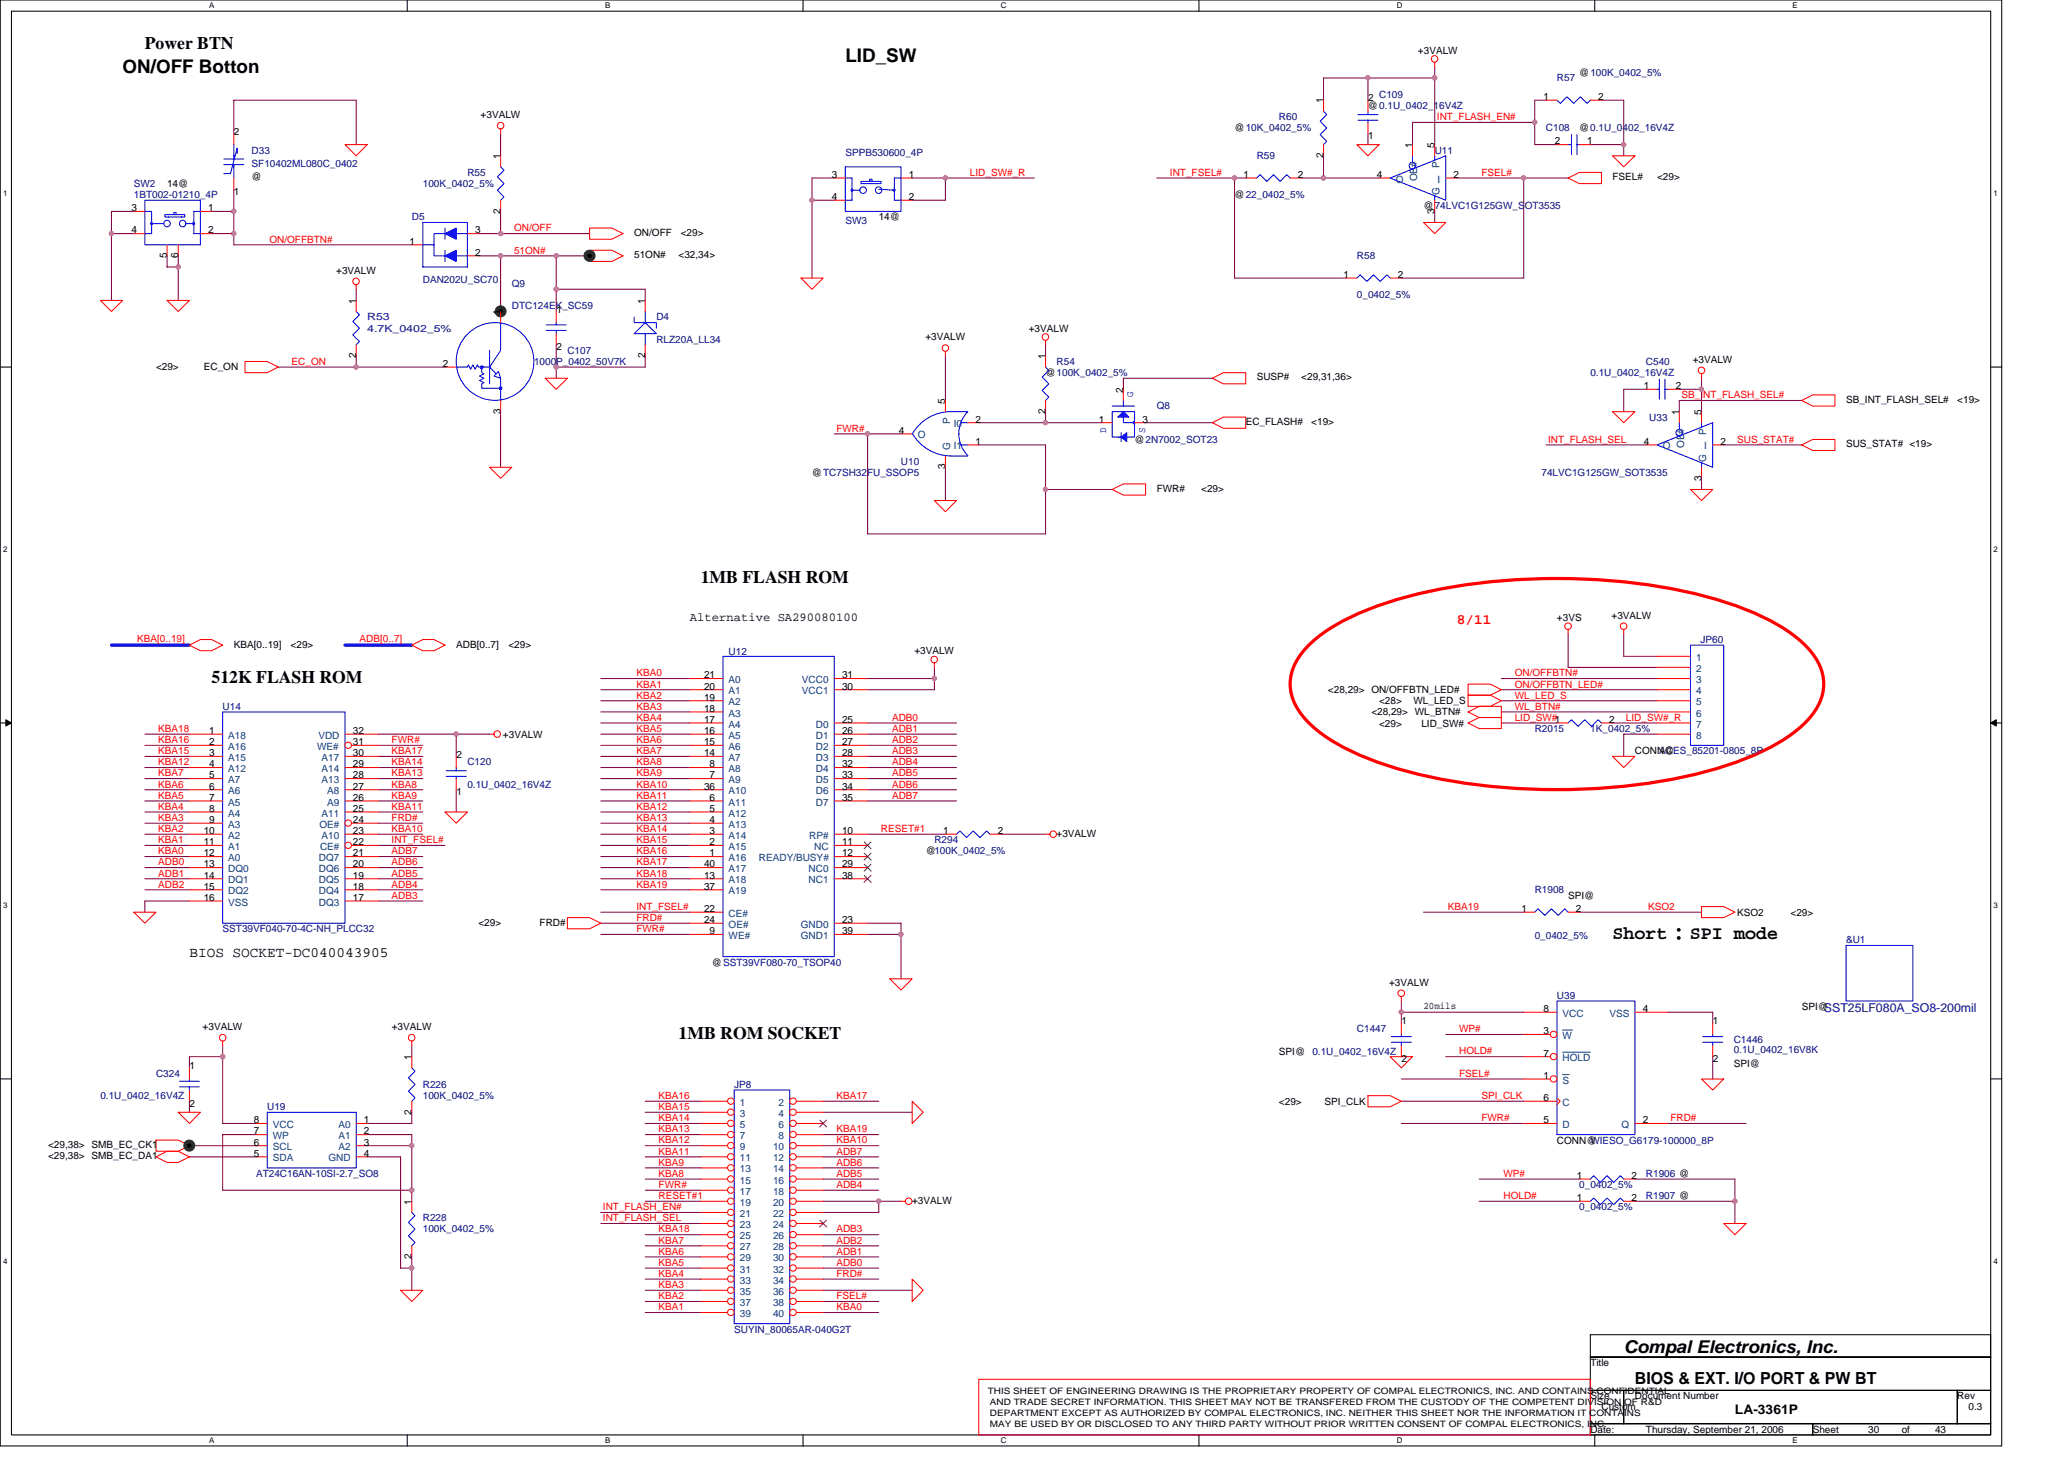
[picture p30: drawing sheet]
<svg xmlns="http://www.w3.org/2000/svg" width="297mm" height="210mm" viewBox="0 0 297 210" stroke-linecap="round" stroke-linejoin="round" font-family="sans-serif">
<defs><g id="words">
<g font-size="2.7">
<text x="17.6" y="10.5">ON/OFF Botton</text>
<text x="121.7" y="8.9">LID_SW</text>
<text x="232.1" y="135.1">Short：SPI mode</text>
</g>
<g font-size="2.5">
<text x="20.8" y="7.1">Power BTN</text>
<text x="100.9" y="83.9">1MB FLASH ROM</text>
<text x="30.5" y="98.3">512K FLASH ROM</text>
<text x="97.7" y="149.5">1MB ROM SOCKET</text>
<text x="233.7" y="194.7">Compal Electronics, Inc.</text>
</g>
<text font-size="2.4" x="235.3" y="199.1">BIOS &amp; EXT. I/O PORT &amp; PW BT</text>
<text font-size="2.1" fill="#f00" x="209.7" y="89.7">8/11</text>
<text font-size="2.1" x="27.3" y="137.7">BIOS SOCKET-DC040043905</text>
<text font-size="1.9" x="249.7" y="203.4">LA-3361P</text>
<text font-size="1.8" x="99.3" y="89.4">Alternative SA290080100</text>
<text font-size="1.8" fill="#000080" x="262.5" y="145.6">SST25LF080A_SO8-200mil</text>
<g font-size="1.4">
<text x="204.1" y="7.7">+3VALW</text>
<text x="227.3" y="10.9">@100K_0402_5%</text>
<text x="69.2" y="17">+3VALW</text>
<text x="190.5" y="14.9" transform="rotate(-90 190.5 14.9)">1</text>
<text x="196.9" y="15.7">@0.1U_0402_16V4Z</text>
<text x="196.9" y="14.6">2</text>
<text x="222.1" y="14.4">1</text>
<text x="230" y="14.4">2</text>
<text x="33.7" y="19.4">2</text>
<text x="72" y="22.9" transform="rotate(-90 72 22.9)">1</text>
<text x="177.7" y="18.9">@10K_0402_5%</text>
<text x="190.5" y="22.7" transform="rotate(-90 190.5 22.7)">2</text>
<text x="196.9" y="20">1</text>
<text x="203.3" y="21.3" transform="rotate(-90 203.3 21.3)">1</text>
<text x="206.5" y="21.3" transform="rotate(-90 206.5 21.3)">5</text>
<text x="223.7" y="20.8">2</text>
<text x="227.3" y="18.9">@0.1U_0402_16V4Z</text>
<text x="228.4" y="20.8">1</text>
<text x="24" y="26.9">14@</text>
<text x="33.7" y="28">1</text>
<text x="36.2" y="26">@</text>
<text x="119.7" y="28.8">4</text>
<text x="119.7" y="25.6">3</text>
<text x="130.8" y="25.6">1</text>
<text x="130.8" y="28.8">2</text>
<text x="177.7" y="28.5">@22_0402_5%</text>
<text x="178.9" y="25.6">1</text>
<text x="186.8" y="25.6">2</text>
<text x="198.1" y="25.6">4</text>
<text x="209.2" y="25.6">2</text>
<text x="232.1" y="26">FSEL#</text>
<text x="238.5" y="26">&lt;29&gt;</text>
<text x="18.9" y="30.4">3</text>
<text x="18.9" y="33.6">4</text>
<text x="30" y="33.6">2</text>
<text x="30" y="30.4">1</text>
<text x="58.9" y="35.2">1</text>
<text x="68.4" y="33.6">3</text>
<text x="72" y="30.7" transform="rotate(-90 72 30.7)">2</text>
<text x="91.3" y="34">ON/OFF</text>
<text x="98" y="34">&lt;29&gt;</text>
<text x="126.5" y="31.7">14@</text>
<text x="204.9" y="30.1">@74LVC1G125GW_SOT3535</text>
<text x="206.5" y="30.7" transform="rotate(-90 206.5 30.7)">3</text>
<text x="24" y="37.1" transform="rotate(-90 24 37.1)">5</text>
<text x="25.6" y="37.1" transform="rotate(-90 25.6 37.1)">6</text>
<text x="48.4" y="39.4">+3VALW</text>
<text x="68.4" y="36.8">2</text>
<text x="91.3" y="37.1">51ON#</text>
<text x="97.7" y="37.1">&lt;32,34&gt;</text>
<text x="193.4" y="40">1</text>
<text x="201.2" y="40">2</text>
<text x="51.2" y="43.7" transform="rotate(-90 51.2 43.7)">1</text>
<text x="72" y="45.3" transform="rotate(-90 72 45.3)">1</text>
<text x="80.1" y="45">1</text>
<text x="92.8" y="43.7" transform="rotate(-90 92.8 43.7)">1</text>
<text x="148.1" y="47.7">+3VALW</text>
<text x="22.5" y="53.3">&lt;29&gt;</text>
<text x="29.3" y="53.3">EC_ON</text>
<text x="51.2" y="51.5" transform="rotate(-90 51.2 51.5)">2</text>
<text x="63.7" y="52.8">2</text>
<text x="80.1" y="50.4">2</text>
<text x="92.8" y="51.5" transform="rotate(-90 92.8 51.5)">2</text>
<text x="133.2" y="49">+3VALW</text>
<text x="150.4" y="51.7" transform="rotate(-90 150.4 51.7)">1</text>
<text x="243.6" y="52.2">+3VALW</text>
<text x="72" y="59.5" transform="rotate(-90 72 59.5)">3</text>
<text x="136" y="58.1" transform="rotate(-90 136 58.1)">5</text>
<text x="150.4" y="59.5" transform="rotate(-90 150.4 59.5)">2</text>
<text x="150.5" y="54.1">@100K_0402_5%</text>
<text x="161.6" y="56.5" transform="rotate(-90 161.6 56.5)">2</text>
<text x="180.9" y="54.7">SUSP#</text>
<text x="187.3" y="54.7">&lt;29,31,36&gt;</text>
<text x="236.6" y="56">1</text>
<text x="241.2" y="56">2</text>
<text x="241.7" y="59.7" transform="rotate(-90 241.7 59.7)">1</text>
<text x="244.9" y="59.7" transform="rotate(-90 244.9 59.7)">5</text>
<text x="265.7" y="58">SB_INT_FLASH_SEL#</text>
<text x="281.7" y="58">&lt;19&gt;</text>
<text x="129.3" y="62.4">4</text>
<text x="140.4" y="60.8">2</text>
<text x="140.4" y="64">1</text>
<text x="158.1" y="60.8">1</text>
<text x="163.3" y="63.7">@2N7002_SOT23</text>
<text x="164.4" y="60.8">3</text>
<text x="179.3" y="61.2">EC_FLASH#</text>
<text x="188.7" y="61.2">&lt;19&gt;</text>
<text x="236.6" y="64">4</text>
<text x="247.6" y="64">2</text>
<text x="265.7" y="64.3">SUS_STAT# &lt;19&gt;</text>
<text x="116.9" y="68.5">@TC7SH32FU_SSOP5</text>
<text x="136" y="67.5" transform="rotate(-90 136 67.5)">3</text>
<text x="166.5" y="70.7">FWR#</text>
<text x="172.9" y="70.7">&lt;29&gt;</text>
<text x="244.9" y="69.2" transform="rotate(-90 244.9 69.2)">3</text>
<text x="224.1" y="89.3">+3VS</text>
<text x="231.9" y="89">+3VALW</text>
<text x="33.7" y="93.2">KBA[0..19]</text>
<text x="41.8" y="93.2">&lt;29&gt;</text>
<text x="65.7" y="93.2">ADB[0..7]</text>
<text x="73.2" y="93.2">&lt;29&gt;</text>
<text x="131.6" y="94.1">+3VALW</text>
<text x="101.3" y="97.6">21</text>
<text x="101.3" y="99.2">20</text>
<text x="101.3" y="100.8">19</text>
<text x="121.2" y="99.2">30</text>
<text x="121.2" y="97.6">31</text>
<text x="191.1" y="99.7">&lt;28,29&gt; ON/OFFBTN_LED#</text>
<text x="198.5" y="101.3">&lt;28&gt;</text>
<text x="203.4" y="101.3">WL_LED_S</text>
<text x="30.1" y="105.6">1</text>
<text x="30.1" y="107.2">2</text>
<text x="50.8" y="107.2">31</text>
<text x="50.8" y="105.6">32</text>
<text x="72.4" y="106.1">+3VALW</text>
<text x="101.3" y="102.4">18</text>
<text x="101.3" y="104">17</text>
<text x="101.3" y="105.6">16</text>
<text x="101.3" y="107.2">15</text>
<text x="121.2" y="104">25</text>
<text x="121.2" y="105.6">26</text>
<text x="121.2" y="107.2">27</text>
<text x="197.4" y="102.9">&lt;28,29&gt; WL_BTN#</text>
<text x="198.5" y="104.5">&lt;29&gt;</text>
<text x="204.6" y="104.5">LID_SW#</text>
<text x="231.6" y="104">2</text>
<text x="30.1" y="108.8">3</text>
<text x="30.1" y="110.4">4</text>
<text x="30.1" y="112">5</text>
<text x="30.1" y="113.6">6</text>
<text x="50.8" y="112">28</text>
<text x="50.8" y="110.4">29</text>
<text x="50.8" y="108.8">30</text>
<text x="50.8" y="113.6">27</text>
<text x="65.7" y="109">2</text>
<text x="101.3" y="108.8">14</text>
<text x="101.3" y="113.6">36</text>
<text x="102.1" y="110.4">8</text>
<text x="102.1" y="112">7</text>
<text x="121.2" y="108.8">28</text>
<text x="121.2" y="110.4">32</text>
<text x="121.2" y="112">33</text>
<text x="121.2" y="113.6">34</text>
<text x="235.3" y="108.5">CONN@</text>
<text x="29.3" y="120">10</text>
<text x="30.1" y="115.2">7</text>
<text x="30.1" y="116.8">8</text>
<text x="30.1" y="118.4">9</text>
<text x="50.8" y="120">23</text>
<text x="50.8" y="116.8">25</text>
<text x="50.8" y="115.2">26</text>
<text x="50.8" y="118.4">24</text>
<text x="65.7" y="114.4">1</text>
<text x="102.1" y="115.2">6</text>
<text x="102.1" y="116.8">5</text>
<text x="102.1" y="118.4">4</text>
<text x="102.1" y="120">3</text>
<text x="121.2" y="120">10</text>
<text x="121.2" y="115.2">35</text>
<text x="135.7" y="120">1</text>
<text x="143.6" y="120">2</text>
<text x="29.3" y="121.6">11</text>
<text x="29.3" y="123.2">12</text>
<text x="29.3" y="124.8">13</text>
<text x="50.8" y="124.8">20</text>
<text x="50.8" y="123.2">21</text>
<text x="50.8" y="121.6">22</text>
<text x="101.3" y="124.8">40</text>
<text x="102.1" y="121.6">2</text>
<text x="102.1" y="123.2">1</text>
<text x="121.2" y="121.6">11</text>
<text x="121.2" y="124.8">29</text>
<text x="121.2" y="123.2">12</text>
<text x="133.3" y="122.9">@100K_0402_5%</text>
<text x="152.1" y="120.4">+3VALW</text>
<text x="29.3" y="126.4">14</text>
<text x="29.3" y="128">15</text>
<text x="29.3" y="129.6">16</text>
<text x="50.8" y="129.6">17</text>
<text x="50.8" y="128">18</text>
<text x="50.8" y="126.4">19</text>
<text x="101.3" y="126.4">13</text>
<text x="101.3" y="131.2">22</text>
<text x="101.3" y="128">37</text>
<text x="121.2" y="126.4">38</text>
<text x="218.9" y="131.2">1</text>
<text x="225.7" y="129.3">SPI@</text>
<text x="226.8" y="131.2">2</text>
<text x="250" y="131.7">KSO2</text>
<text x="257.7" y="131.7">&lt;29&gt;</text>
<text x="68.9" y="133.2">&lt;29&gt;</text>
<text x="77.7" y="133.2">FRD#</text>
<text x="101.3" y="132.8">24</text>
<text x="102.1" y="134.4">9</text>
<text x="121.2" y="134.4">39</text>
<text x="121.2" y="132.8">23</text>
<text x="102.5" y="138.9">@SST39VF080-70_TSOP40</text>
<text x="199.9" y="141.8">+3VALW</text>
<text x="29.2" y="148.2">+3VALW</text>
<text x="56.4" y="148.2">+3VALW</text>
<text x="201.7" y="147.4">1</text>
<text x="204.9" y="145.2">20mils</text>
<text x="222.1" y="145.6">8</text>
<text x="222.1" y="148.8">3</text>
<text x="236.4" y="145.6">4</text>
<text x="246.5" y="147.4">1</text>
<text x="259.3" y="145.3">SPI@</text>
<text x="27.3" y="153.8">1</text>
<text x="59.2" y="152.5" transform="rotate(-90 59.2 152.5)">1</text>
<text x="184.1" y="151.7">SPI@</text>
<text x="201.7" y="152.8">2</text>
<text x="222.1" y="155.2">1</text>
<text x="222.1" y="152">7</text>
<text x="246.5" y="152.8">2</text>
<text x="249.5" y="153.5">SPI@</text>
<text x="27.3" y="159.2">2</text>
<text x="36.5" y="161.6">8</text>
<text x="52.4" y="161.6">1</text>
<text x="59.2" y="160.4" transform="rotate(-90 59.2 160.4)">2</text>
<text x="184.1" y="158.9">&lt;29&gt;</text>
<text x="190.6" y="158.9">SPI_CLK</text>
<text x="222.1" y="161.6">5</text>
<text x="222.1" y="158.4">6</text>
<text x="236.4" y="161.6">2</text>
<text x="6.9" y="165.2">&lt;29,38&gt; SMB_EC_CK1</text>
<text x="6.9" y="166.8">&lt;29,38&gt; SMB_EC_DA1</text>
<text x="36.5" y="166.4">5</text>
<text x="36.5" y="164.8">6</text>
<text x="36.5" y="163.2">7</text>
<text x="52.4" y="163.2">2</text>
<text x="52.4" y="164.8">3</text>
<text x="52.4" y="166.4">4</text>
<text x="224.1" y="164.5">CONN@</text>
<text x="59.2" y="173.3" transform="rotate(-90 59.2 173.3)">1</text>
<text x="131.3" y="173.2">+3VALW</text>
<text x="226.9" y="172.8">1</text>
<text x="226.9" y="169.6">1</text>
<text x="234.8" y="172.8">2</text>
<text x="234.8" y="169.6">2</text>
<text x="59.2" y="181.2" transform="rotate(-90 59.2 181.2)">2</text>
<text x="228.9" y="196.5">Title</text>
<text x="228.9" y="201.3">Size</text>
<text x="230.5" y="202.9">Custom</text>
<text x="235.3" y="201.3">Document Number</text>
<text x="281.7" y="201.3">Rev</text>
<text x="283.3" y="202.9">0.3</text>
<text x="228.9" y="206.1">Date:</text>
<text x="236.9" y="206.1">Thursday, September 21, 2006</text>
<text x="260.9" y="206.1">Sheet</text>
<text x="268.9" y="206.1">30</text>
<text x="273.7" y="206.1">of</text>
<text x="278.5" y="206.1">43</text>
</g>
<g font-size="1.4" fill="#000080">
<text x="224.1" y="11.7">R57</text>
<text x="184.1" y="17.3">R60</text>
<text x="198.5" y="14.1">C109</text>
<text x="36.2" y="22.1">D33</text>
<text x="121.7" y="22.4">SPPB530600_4P</text>
<text x="180.9" y="22.9">R59</text>
<text x="206.5" y="22.1">U11</text>
<text x="222.5" y="18.9">C108</text>
<text x="19.3" y="26.9">SW2</text>
<text x="19.3" y="28.5">1BT002-01210_4P</text>
<text x="36.2" y="24">SF10402ML080C_0402</text>
<text x="60.9" y="26.9">100K_0402_5%</text>
<text x="67.3" y="25.3">R55</text>
<text x="59.3" y="31.7">D5</text>
<text x="121.7" y="32.2">SW3</text>
<text x="60.9" y="40.7">DAN202U_SC70</text>
<text x="73.7" y="41.3">Q9</text>
<text x="195.3" y="37.3">R58</text>
<text x="52.8" y="46.1">R53</text>
<text x="52.8" y="47.7">4.7K_0402_5%</text>
<text x="73.7" y="44.5">DTC124EK_SC59</text>
<text x="94.5" y="46.1">D4</text>
<text x="195.3" y="42.9">0_0402_5%</text>
<text x="76.9" y="52.5">1000P_0402_50V7K</text>
<text x="81.7" y="50.9">C107</text>
<text x="94.5" y="49.3">RLZ20A_LL34</text>
<text x="152.1" y="52.5">R54</text>
<text x="236.9" y="52.5">C540</text>
<text x="166.5" y="58.9">Q8</text>
<text x="228.9" y="54.1">0.1U_0402_16V4Z</text>
<text x="237.4" y="60.5">U33</text>
<text x="129.7" y="66.9">U10</text>
<text x="221.8" y="68.5">74LVC1G125GW_SOT3535</text>
<text x="104.9" y="94.3">U12</text>
<text x="244.7" y="92.5">JP60</text>
<text x="32" y="102.1">U14</text>
<text x="220.9" y="105.3">R2015</text>
<text x="228.9" y="105.3">1K_0402_5%</text>
<text x="67.3" y="110.1">C120</text>
<text x="67.3" y="113.3">0.1U_0402_16V4Z</text>
<text x="238.8" y="108.5">ACES_85201-0805_8P</text>
<text x="134.5" y="121.3">R294</text>
<text x="220.9" y="128.5">R1908</text>
<text x="32" y="134.1">SST39VF040-70-4C-NH_PLCC32</text>
<text x="220.9" y="135.1">0_0402_5%</text>
<text x="265.7" y="135.7">&amp;U1</text>
<text x="224.1" y="143.7">U39</text>
<text x="195.3" y="148.5">C1447</text>
<text x="22.5" y="154.9">C324</text>
<text x="188.9" y="151.7">0.1U_0402_16V4Z</text>
<text x="249.5" y="150.1">C1446</text>
<text x="249.5" y="151.6">0.1U_0402_16V8K</text>
<text x="14.5" y="158.1">0.1U_0402_16V4Z</text>
<text x="38.5" y="159.7">U19</text>
<text x="60.9" y="156.5">R226</text>
<text x="60.9" y="158.1">100K_0402_5%</text>
<text x="105.7" y="156.5">JP8</text>
<text x="228.9" y="164.5">WIESO_G6179-100000_8P</text>
<text x="36.8" y="169.3">AT24C16AN-10SI-2.7_SO8</text>
<text x="227.3" y="170.9">0_0402_5%</text>
<text x="236.9" y="172.5">R1907 @</text>
<text x="236.9" y="169.3">R1906 @</text>
<text x="60.9" y="175.7">R228</text>
<text x="60.9" y="177.3">100K_0402_5%</text>
<text x="227.3" y="174.1">0_0402_5%</text>
<text x="105.7" y="191.7">SUYIN_80065AR-040G2T</text>
</g>
<g font-size="1.4" fill="#f00">
<text x="206.8" y="17.3">INT_FLASH_EN#</text>
<text x="139.6" y="25.3">LID_SW#_R</text>
<text x="168.4" y="25.3">INT_FSEL#</text>
<text x="213.2" y="25.3">FSEL#</text>
<text x="38.8" y="34.9">ON/OFFBTN#</text>
<text x="74" y="33.3">ON/OFF</text>
<text x="74" y="36.5">51ON#</text>
<text x="42" y="52.5">EC_ON</text>
<text x="242" y="57.3">SB_INT_FLASH_SEL#</text>
<text x="120.4" y="62.1">FWR#</text>
<text x="222.8" y="63.7">INT_FLASH_SEL</text>
<text x="250" y="63.7">SUS_STAT#</text>
<text x="19.7" y="92.3">KBA[0..19]</text>
<text x="51.7" y="92.3">ADB[0..7]</text>
<text x="91.6" y="97.3">KBA0</text>
<text x="91.6" y="100.5">KBA2</text>
<text x="91.6" y="98.9">KBA1</text>
<text x="218" y="97.3">ON/OFFBTN#</text>
<text x="218" y="98.9">ON/OFFBTN_LED#</text>
<text x="218" y="100.5">WL_LED_S</text>
<text x="22.8" y="105.3">KBA18</text>
<text x="22.8" y="106.9">KBA16</text>
<text x="56.4" y="106.9">FWR#</text>
<text x="91.6" y="102.1">KBA3</text>
<text x="91.6" y="106.9">KBA6</text>
<text x="91.6" y="105.3">KBA5</text>
<text x="91.6" y="103.7">KBA4</text>
<text x="128.4" y="103.7">ADB0</text>
<text x="128.4" y="105.3">ADB1</text>
<text x="128.4" y="106.9">ADB2</text>
<text x="218" y="103.7">LID_SW#1</text>
<text x="218" y="102.1">WL_BTN#</text>
<text x="234" y="103.7">LID_SW#_R</text>
<text x="22.8" y="110.1">KBA12</text>
<text x="22.8" y="113.3">KBA6</text>
<text x="22.8" y="108.5">KBA15</text>
<text x="22.8" y="111.7">KBA7</text>
<text x="56.4" y="113.3">KBA8</text>
<text x="56.4" y="108.5">KBA17</text>
<text x="56.4" y="111.7">KBA13</text>
<text x="56.4" y="110.1">KBA14</text>
<text x="91.6" y="113.3">KBA10</text>
<text x="91.6" y="108.5">KBA7</text>
<text x="91.6" y="111.7">KBA9</text>
<text x="91.6" y="110.1">KBA8</text>
<text x="128.4" y="110.1">ADB4</text>
<text x="128.4" y="108.5">ADB3</text>
<text x="128.4" y="113.3">ADB6</text>
<text x="128.4" y="111.7">ADB5</text>
<text x="22.8" y="114.9">KBA5</text>
<text x="22.8" y="118.1">KBA3</text>
<text x="22.8" y="116.5">KBA4</text>
<text x="22.8" y="119.7">KBA2</text>
<text x="56.4" y="116.5">KBA11</text>
<text x="56.4" y="114.9">KBA9</text>
<text x="56.4" y="118.1">FRD#</text>
<text x="56.4" y="119.7">KBA10</text>
<text x="91.6" y="119.7">KBA14</text>
<text x="91.6" y="118.1">KBA13</text>
<text x="91.6" y="114.9">KBA11</text>
<text x="91.6" y="116.5">KBA12</text>
<text x="126.8" y="119.7">RESET#1</text>
<text x="128.4" y="114.9">ADB7</text>
<text x="22.8" y="122.9">KBA0</text>
<text x="22.8" y="121.3">KBA1</text>
<text x="22.8" y="124.5">ADB0</text>
<text x="56.4" y="124.5">ADB6</text>
<text x="56.4" y="122.9">ADB7</text>
<text x="56.4" y="121.3">INT_FSEL#</text>
<text x="91.6" y="121.3">KBA15</text>
<text x="91.6" y="124.5">KBA17</text>
<text x="91.6" y="122.9">KBA16</text>
<text x="22.8" y="127.7">ADB2</text>
<text x="22.8" y="126.1">ADB1</text>
<text x="56.4" y="126.1">ADB5</text>
<text x="56.4" y="129.3">ADB3</text>
<text x="56.4" y="127.7">ADB4</text>
<text x="91.6" y="130.9">INT_FSEL#</text>
<text x="91.6" y="126.1">KBA18</text>
<text x="91.6" y="127.7">KBA19</text>
<text x="208.4" y="130.9">KBA19</text>
<text x="237.2" y="130.9">KSO2</text>
<text x="91.6" y="132.5">FRD#</text>
<text x="91.6" y="134.1">FWR#</text>
<text x="210" y="148.5">WP#</text>
<text x="210" y="154.9">FSEL#</text>
<text x="210" y="151.7">HOLD#</text>
<text x="94.8" y="158.1">KBA16</text>
<text x="94.8" y="161.3">KBA14</text>
<text x="94.8" y="159.7">KBA15</text>
<text x="120.4" y="158.1">KBA17</text>
<text x="213.2" y="158.1">SPI_CLK</text>
<text x="213.2" y="161.3">FWR#</text>
<text x="240.4" y="161.3">FRD#</text>
<text x="94.8" y="162.9">KBA13</text>
<text x="94.8" y="166.1">KBA11</text>
<text x="94.8" y="164.5">KBA12</text>
<text x="94.8" y="167.7">KBA9</text>
<text x="120.4" y="162.9">KBA19</text>
<text x="120.4" y="164.5">KBA10</text>
<text x="120.4" y="167.7">ADB6</text>
<text x="120.4" y="166.1">ADB7</text>
<text x="94.8" y="170.9">FWR#</text>
<text x="94.8" y="169.3">KBA8</text>
<text x="94.8" y="172.5">RESET#1</text>
<text x="120.4" y="170.9">ADB4</text>
<text x="120.4" y="169.3">ADB5</text>
<text x="216.4" y="169.3">WP#</text>
<text x="216.4" y="172.5">HOLD#</text>
<text x="86.8" y="175.7">INT_FLASH_SEL</text>
<text x="86.8" y="174.1">INT_FLASH_EN#</text>
<text x="94.8" y="177.3">KBA18</text>
<text x="94.8" y="178.9">KBA7</text>
<text x="120.4" y="177.3">ADB3</text>
<text x="120.4" y="178.9">ADB2</text>
<text x="94.8" y="180.5">KBA6</text>
<text x="94.8" y="185.3">KBA3</text>
<text x="94.8" y="183.7">KBA4</text>
<text x="94.8" y="182.1">KBA5</text>
<text x="120.4" y="182.1">ADB0</text>
<text x="120.4" y="180.5">ADB1</text>
<text x="120.4" y="183.7">FRD#</text>
<text x="94.8" y="186.9">KBA2</text>
<text x="94.8" y="188.5">KBA1</text>
<text x="120.4" y="186.9">FSEL#</text>
<text x="120.4" y="188.5">KBA0</text>
</g>
<g font-size="1.4" fill="#004080">
<text x="200.9" y="26.3">O</text>
<text x="204" y="26.1" transform="rotate(-90 204 26.1)">OE#</text>
<text x="206.9" y="26.3">I</text>
<text x="207.2" y="28" transform="rotate(-90 207.2 28)">G</text>
<text x="207.2" y="24.2" transform="rotate(-90 207.2 24.2)">P</text>
<text x="132.1" y="63.1">O</text>
<text x="136.7" y="64.8" transform="rotate(-90 136.7 64.8)">G</text>
<text x="136.7" y="61" transform="rotate(-90 136.7 61)">P</text>
<text x="137.3" y="61.5">I0</text>
<text x="137.3" y="64.7">I1</text>
<text x="239.3" y="64.7">O</text>
<text x="242.4" y="64.5" transform="rotate(-90 242.4 64.5)">OE#</text>
<text x="245.3" y="64.7">I</text>
<text x="245.6" y="62.6" transform="rotate(-90 245.6 62.6)">P</text>
<text x="245.6" y="66.4" transform="rotate(-90 245.6 66.4)">G</text>
<text x="244.1" y="95.1">1</text>
<text x="104.9" y="98.3">A0</text>
<text x="104.9" y="99.9">A1</text>
<text x="104.9" y="101.5">A2</text>
<text x="115.4" y="99.9">VCC1</text>
<text x="115.4" y="98.3">VCC0</text>
<text x="244.1" y="96.7">2</text>
<text x="244.1" y="98.3">3</text>
<text x="244.1" y="99.9">4</text>
<text x="244.1" y="101.5">5</text>
<text x="32.8" y="106.3">A18</text>
<text x="32.8" y="107.9">A16</text>
<text x="45.7" y="107.9">WE#</text>
<text x="45.8" y="106.3">VDD</text>
<text x="104.9" y="103.1">A3</text>
<text x="104.9" y="104.7">A4</text>
<text x="104.9" y="106.3">A5</text>
<text x="104.9" y="107.9">A6</text>
<text x="117.4" y="104.7">D0</text>
<text x="117.4" y="106.3">D1</text>
<text x="117.4" y="107.9">D2</text>
<text x="244.1" y="103.1">6</text>
<text x="244.1" y="104.7">7</text>
<text x="244.1" y="106.3">8</text>
<text x="32.8" y="109.5">A15</text>
<text x="32.8" y="111.1">A12</text>
<text x="32.8" y="112.7">A7</text>
<text x="46.3" y="112.7">A13</text>
<text x="46.3" y="111.1">A14</text>
<text x="46.3" y="109.5">A17</text>
<text x="104.9" y="109.5">A7</text>
<text x="104.9" y="111.1">A8</text>
<text x="104.9" y="112.7">A9</text>
<text x="117.4" y="109.5">D3</text>
<text x="117.4" y="111.1">D4</text>
<text x="117.4" y="112.7">D5</text>
<text x="32.8" y="114.3">A6</text>
<text x="32.8" y="115.9">A5</text>
<text x="32.8" y="117.5">A4</text>
<text x="32.8" y="119.1">A3</text>
<text x="46" y="119.1">OE#</text>
<text x="46.3" y="117.5">A11</text>
<text x="47.1" y="115.9">A9</text>
<text x="47.1" y="114.3">A8</text>
<text x="104.9" y="114.3">A10</text>
<text x="104.9" y="115.9">A11</text>
<text x="104.9" y="117.5">A12</text>
<text x="104.9" y="119.1">A13</text>
<text x="117.4" y="114.3">D6</text>
<text x="117.4" y="115.9">D7</text>
<text x="32.8" y="120.7">A2</text>
<text x="32.8" y="122.3">A1</text>
<text x="32.8" y="123.9">A0</text>
<text x="32.8" y="125.5">DQ0</text>
<text x="45.9" y="125.5">DQ6</text>
<text x="45.9" y="123.9">DQ7</text>
<text x="46.1" y="122.3">CE#</text>
<text x="46.3" y="120.7">A10</text>
<text x="104.9" y="120.7">A14</text>
<text x="104.9" y="122.3">A15</text>
<text x="104.9" y="123.9">A16</text>
<text x="104.9" y="125.5">A17</text>
<text x="109.2" y="123.9">READY/BUSY#</text>
<text x="116.4" y="125.5">NC0</text>
<text x="116.5" y="120.7">RP#</text>
<text x="117.2" y="122.3">NC</text>
<text x="32.8" y="127.1">DQ1</text>
<text x="32.8" y="128.7">DQ2</text>
<text x="32.8" y="130.3">VSS</text>
<text x="45.9" y="130.3">DQ3</text>
<text x="45.9" y="128.7">DQ4</text>
<text x="45.9" y="127.1">DQ5</text>
<text x="104.9" y="127.1">A18</text>
<text x="104.9" y="131.9">CE#</text>
<text x="104.9" y="128.7">A19</text>
<text x="116.4" y="127.1">NC1</text>
<text x="104.9" y="133.5">OE#</text>
<text x="104.9" y="135.1">WE#</text>
<text x="115.2" y="135.1">GND1</text>
<text x="115.2" y="133.5">GND0</text>
<text x="224.9" y="146.3">VCC</text>
<text x="224.9" y="149.5">W</text>
<text x="231.6" y="146.3">VSS</text>
<text x="224.9" y="155.9">S</text>
<text x="224.9" y="152.7">HOLD</text>
<text x="106.5" y="159.1">1</text>
<text x="106.5" y="160.7">3</text>
<text x="112.1" y="159.1">2</text>
<text x="112.1" y="160.7">4</text>
<text x="224.9" y="159.1">C</text>
<text x="39.3" y="167.1">SDA</text>
<text x="39.3" y="165.5">SCL</text>
<text x="39.3" y="162.3">VCC</text>
<text x="39.3" y="163.9">WP</text>
<text x="47.3" y="167.1">GND</text>
<text x="48.7" y="162.3">A0</text>
<text x="48.7" y="163.9">A1</text>
<text x="48.7" y="165.5">A2</text>
<text x="106.5" y="162.3">5</text>
<text x="106.5" y="163.9">7</text>
<text x="106.5" y="165.5">9</text>
<text x="106.5" y="167.1">11</text>
<text x="111.2" y="165.5">10</text>
<text x="111.2" y="167.1">12</text>
<text x="112.1" y="162.3">6</text>
<text x="112.1" y="163.9">8</text>
<text x="224.9" y="162.3">D</text>
<text x="233.4" y="162.3">Q</text>
<text x="106.5" y="168.7">13</text>
<text x="106.5" y="170.3">15</text>
<text x="106.5" y="171.9">17</text>
<text x="106.5" y="173.5">19</text>
<text x="111.2" y="168.7">14</text>
<text x="111.2" y="170.3">16</text>
<text x="111.2" y="171.9">18</text>
<text x="111.2" y="173.5">20</text>
<text x="106.5" y="175.1">21</text>
<text x="106.5" y="176.7">23</text>
<text x="106.5" y="178.3">25</text>
<text x="106.5" y="179.9">27</text>
<text x="111.2" y="175.1">22</text>
<text x="111.2" y="176.7">24</text>
<text x="111.2" y="178.3">26</text>
<text x="111.2" y="179.9">28</text>
<text x="106.5" y="181.5">29</text>
<text x="106.5" y="183.1">31</text>
<text x="106.5" y="184.7">33</text>
<text x="111.2" y="181.5">30</text>
<text x="111.2" y="183.1">32</text>
<text x="111.2" y="184.7">34</text>
<text x="106.5" y="186.3">35</text>
<text x="106.5" y="187.9">37</text>
<text x="106.5" y="189.5">39</text>
<text x="111.2" y="186.3">36</text>
<text x="111.2" y="187.9">38</text>
<text x="111.2" y="189.5">40</text>
</g>
<g font-size="1.4" fill="#00f">
<text x="163.1" y="57.1" transform="rotate(-90 163.1 57.1)">G</text>
<text x="159.2" y="62.3" transform="rotate(-90 159.2 62.3)">D</text>
<text x="164.8" y="62.3" transform="rotate(-90 164.8 62.3)">S</text>
</g>
<g font-size="1.3">
<text x="142.2" y="200.5">THIS SHEET OF ENGINEERING DRAWING IS THE PROPRIETARY PROPERTY OF COMPAL ELECTRONICS, INC. AND CONTAINS CONFIDENTIAL</text>
<text x="142.5" y="203.7">DEPARTMENT EXCEPT AS AUTHORIZED BY COMPAL ELECTRONICS, INC. NEITHER THIS SHEET NOR THE INFORMATION IT CONTAINS</text>
<text x="142.5" y="202.1">AND TRADE SECRET INFORMATION. THIS SHEET MAY NOT BE TRANSFERED FROM THE CUSTODY OF THE COMPETENT DIVISION OF R&amp;D</text>
<text x="142.5" y="205.3">MAY BE USED BY OR DISCLOSED TO ANY THIRD PARTY WITHOUT PRIOR WRITTEN CONSENT OF COMPAL ELECTRONICS, INC.</text>
</g>
<g font-size="1.1">
<text x="30.1" y="1.2">A</text>
<text x="87.1" y="1.2">B</text>
<text x="144" y="1.2">C</text>
<text x="201" y="1.2">D</text>
<text x="258" y="1.2">E</text>
<text x=".4" y="28.2">1</text>
<text x="286.9" y="28.2">1</text>
<text x=".4" y="79.4">2</text>
<text x="286.9" y="79.4">2</text>
<text x=".4" y="130.6">3</text>
<text x="286.9" y="130.6">3</text>
<text x=".4" y="181.8">4</text>
<text x="286.9" y="181.8">4</text>
<text x="30.1" y="207.6">A</text>
<text x="87.1" y="207.6">B</text>
<text x="144" y="207.6">C</text>
<text x="201" y="207.6">D</text>
<text x="258" y="207.6">E</text>
</g>
</g></defs>
<path d="M0 0h288.1v208h-288.1zM1.6 1.6h284.9v204.8h-284.9z" fill="none" stroke="#000" stroke-width=".15"/>
<g fill="#fff">
<path d="M30.1 .2h.8v1.2h-.8z"/>
<path d="M30.1 206.6h.8v1.3h-.8z"/>
</g>
<path d="M58.6 0v1.6M58.6 206.4v1.6" fill="none" stroke="#000" stroke-width=".15"/>
<g fill="#fff">
<path d="M87.1 .2h.7v1.2h-.7z"/>
<path d="M87.1 206.6h.7v1.3h-.7z"/>
</g>
<path d="M115.6 0v1.6M115.6 206.4v1.6" fill="none" stroke="#000" stroke-width=".15"/>
<g fill="#fff">
<path d="M144 .2h.8v1.2h-.8z"/>
<path d="M144 206.6h.8v1.3h-.8z"/>
</g>
<path d="M172.5 0v1.6M172.5 206.4v1.6" fill="none" stroke="#000" stroke-width=".15"/>
<g fill="#fff">
<path d="M201 .2h.8v1.2h-.8z"/>
<path d="M201 206.6h.8v1.3h-.8z"/>
</g>
<path d="M229.5 0v1.6M229.5 206.4v1.6" fill="none" stroke="#000" stroke-width=".15"/>
<g fill="#fff">
<path d="M258 .2h.7v1.2h-.7z"/>
<path d="M258 206.6h.7v1.3h-.7z"/>
<path d="M.4 27.2h.7v1.3h-.7z"/>
<path d="M286.9 27.2h.6v1.3h-.6z"/>
<path d="M.4 78.4h.7v1.3h-.7z"/>
<path d="M286.9 78.4h.6v1.3h-.6z"/>
</g>
<path d="M0 52.8h1.6M286.5 52.8h1.6" fill="none" stroke="#000" stroke-width=".15"/>
<g fill="#fff">
<path d="M.4 129.6h.7v1.3h-.7z"/>
<path d="M286.9 129.6h.6v1.3h-.6z"/>
</g>
<path d="M0 104h1.6M286.5 104h1.6" fill="none" stroke="#000" stroke-width=".15"/>
<path d="M.8 103.5l.8 .5-.8 .5zM286.5 104l.8-.5v1z" fill="#000" stroke="#000" stroke-width=".14"/>
<g fill="#fff">
<path d="M.4 180.8h.7v1.3h-.7z"/>
<path d="M286.9 180.8h.6v1.3h-.6z"/>
</g>
<path d="M0 155.2h1.6M286.5 155.2h1.6M228.9 192h57.6v3.2h-57.6zM228.9 195.2h57.6v4.8h-57.6zM228.9 204.8h32v1.6h-32zM228.9 200h4.8v4.8h-4.8zM233.7 200h48v4.8h-48zM260.9 204.8h25.6v1.6h-25.6zM281.7 200h4.8v4.8h-4.8z" fill="none" stroke="#000" stroke-width=".15"/>
<g fill="none" stroke="#800040" stroke-width=".15">
<path d="M33.7 19.2v-4.8h17.6v6.4M72 19.2v3.2M196.9 11.2v3.2M196.9 19.2v1.6M206.5 11.2h-16v3.2M206.5 9.6v11.2M220.9 17.6h-17.6v3.2M222.5 14.4h-1.6v6.4h3.2M230.5 14.4h3.2v8M16 33.6h3.3M19.3 30.4h-3.3v12.8M24 36.8v1.6h1.7"/>
<path d="M25.7 36.8v6.4M30.5 33.6h3.2M30.5 30.4h3.2M33.7 27.2v8h25.6M68.9 33.6h16M68.9 36.8h16M72 30.4v3.2M72 36.8v8M80 36.8v4.8h12.9v1.6M116.9 28.8h3.2M120.1 25.6h-3.2v14.4M131.3 25.6h4.8v3.2h-4.8"/>
<path d="M136.1 25.6h12.8M166.5 25.6h12.8M177.7 25.6v14.4h16M187.3 25.6h11.2M190.5 22.4v3.2M206.5 30.4v1.6M209.7 25.6h16M219.3 25.6v14.4h-17.6M228.9 20.8h4.8M40 52.8h24M51.3 41.6v1.6M51.3 51.2v1.6"/>
<path d="M72 59.2v8M80 41.6v3.2M80 49.6v4.8M92.9 51.2v1.6h-12.9M136.1 51.2v6.4M150.5 49.6v1.6M150.5 59.2v1.6M174.5 54.4h-12.8v1.6M236.9 56h-3.2v3.2M241.7 56h3.2M244.9 54.4v4.8M259.3 57.6h-17.6v1.6"/>
<path d="M120.1 62.4h9.6M124.9 62.4v14.4h25.6v-12.8h-9.6M136.1 67.2v4.8M140.9 60.8h17.6M150.5 70.4h9.6M164.9 60.8h9.6M222.5 64h14.4M244.9 68.8v1.6M248.1 64h11.2M86.5 97.6h12.8M86.5 99.2h12.8M124.9 97.6h9.6v1.6h-9.6"/>
<path d="M134.5 96v1.6M216.1 97.6h22.4M216.1 99.2h22.4M225.7 91.2v4.8h12.8M233.7 91.2v3.2h4.8M20.8 105.6h6.5M20.8 115.2h6.5M20.8 110.4h6.5M20.8 118.4h6.5M20.8 113.6h6.5M20.8 108.8h6.5M20.8 116.8h6.5"/>
<path d="M20.8 112h6.5M20.8 107.2h6.5M54.5 105.6h16M54.5 115.2h6.4M54.5 110.4h6.4M54.5 118.4h6.4M54.5 113.6h6.4M54.5 108.8h6.4M54.5 116.8h6.4M54.5 112h6.4M54.5 107.2h6.4M65.7 105.6v3.2"/>
<path d="M65.7 113.6v3.2M86.5 105.6h12.8M86.5 115.2h12.8M86.5 110.4h12.8M86.5 118.4h12.8M86.5 113.6h12.8M86.5 108.8h12.8M86.5 116.8h12.8M86.5 112h12.8M86.5 107.2h12.8M86.5 100.8h12.8M86.5 102.4h12.8"/>
<path d="M86.5 104h12.8M124.9 105.6h12.8M124.9 115.2h12.8M124.9 110.4h12.8M124.9 113.6h12.8M124.9 108.8h12.8M124.9 112h12.8M124.9 107.2h12.8M124.9 104h12.8M216.1 100.8h22.4M216.1 102.4h22.4M216.1 104h8"/>
<path d="M232.1 104h6.4M238.5 105.6h-4.8v3.2M20.8 120h6.5M20.8 128h6.5M20.8 123.2h6.5M20.8 126.4h6.5M20.8 121.6h6.5M20.8 124.8h6.5M27.3 129.6h-6.5v1.6M54.5 120h6.4M54.5 128h6.4M54.5 123.2h6.4"/>
<path d="M54.5 126.4h6.4M54.5 121.6h9.5M54.5 124.8h6.4M54.5 129.6h6.4M86.5 120h12.8M86.5 128h12.8M86.5 123.2h12.8M86.5 126.4h12.8M86.5 121.6h12.8M86.5 124.8h12.8M86.5 134.4h12.8M86.5 132.8h12.8"/>
<path d="M86.5 131.2h12.8M124.9 120h11.2M124.9 134.4h4.8M124.9 132.8h4.8v8M144.1 120h6.4M204.9 131.2h14.4M227.3 131.2h17.6M27.3 158.4v1.6M32 152h-4.7v1.6M32 150.4v11.2h4.8M59.3 150.4v1.6M92.9 158.4h8"/>
<path d="M118.5 158.4h8M201.7 158.4h17.6M201.7 145.6h17.6M201.7 155.2h17.6M201.7 144v3.2M208.1 148.8h11.2M208.1 152h11.2M240.1 145.6h6.4v1.6M246.5 152v3.2M27.3 164.8h9.5M27.3 166.4h9.5M36.8 163.2h-4.8v8h27.3"/>
<path d="M52.8 163.2h6.5v9.6M52.8 164.8h6.5M52.8 166.4h4.9v16h1.6M59.3 160v1.6h-6.5M86.5 176h14.4M86.5 174.4h14.4M92.9 171.2h8M92.9 164.8h8M92.9 163.2h8M92.9 161.6h8M92.9 166.4h8M92.9 160h8"/>
<path d="M92.9 177.6h8M92.9 169.6h8M92.9 168h8M92.9 179.2h8M92.9 172.8h8M118.5 171.2h8M118.5 164.8h8M118.5 163.2h8M118.5 166.4h8M118.5 160h12.8M118.5 177.6h8M118.5 169.6h8"/>
<path d="M118.5 168h8M118.5 179.2h8M118.5 172.8h11.2M126.5 172.8v1.6h-8M201.7 161.6h17.6M212.9 169.6h14.4M212.9 172.8h14.4M235.3 169.6h14.4v6.4M235.3 172.8h14.4M240.1 161.6h11.2M59.3 180.8v4.8M92.9 187.2h8"/>
<path d="M92.9 185.6h8M92.9 180.8h8M92.9 188.8h8M92.9 182.4h8M92.9 184h8M118.5 187.2h8M118.5 185.6h12.8M118.5 180.8h8M118.5 188.8h8M118.5 182.4h8M118.5 184h8"/>
</g>
<g fill="#f0f" stroke="#f0f" stroke-width=".15">
<circle cx="59.2" cy="171.2" r=".32"/>
<circle cx="59.2" cy="164.8" r=".31"/>
<circle cx="190.5" cy="25.6" r=".31"/>
<circle cx="177.7" cy="25.6" r=".31"/>
<circle cx="150.5" cy="60.8" r=".31"/>
<circle cx="136.1" cy="25.6" r=".31"/>
<circle cx="80.1" cy="36.8" r=".31"/>
<circle cx="80.1" cy="41.6" r=".31"/>
<circle cx="72.1" cy="36.8" r=".31"/>
<circle cx="51.2" cy="52.8" r=".31"/>
<circle cx="72.1" cy="33.6" r=".31"/>
<circle cx="33.6" cy="33.6" r=".31"/>
<circle cx="33.6" cy="30.4" r=".31"/>
<circle cx="126.5" cy="172.8" r=".31"/>
<circle cx="65.6" cy="105.6" r=".31"/>
<circle cx="124.8" cy="62.4" r=".31"/>
<circle cx="220.9" cy="17.6" r=".31"/>
<circle cx="150.5" cy="70.4" r=".31"/>
<circle cx="219.3" cy="25.6" r=".31"/>
<circle cx="32" cy="152" r=".32"/>
<circle cx="201.7" cy="145.6" r=".31"/>
<circle cx="244.9" cy="56" r=".32"/>
<circle cx="206.5" cy="11.2" r=".32"/>
<circle cx="196.8" cy="11.2" r=".32"/>
<circle cx="134.5" cy="97.6" r=".31"/>
<circle cx="80.1" cy="52.8" r=".31"/>
<circle cx="129.7" cy="134.4" r=".31"/>
<circle cx="16" cy="33.6" r=".31"/>
<circle cx="233.7" cy="20.8" r=".31"/>
<circle cx="59.2" cy="182.4" r=".31"/>
<circle cx="249.7" cy="172.8" r=".31"/>
<circle cx="25.6" cy="38.4" r=".31"/>
<circle cx="116.8" cy="28.8" r=".31"/>
</g>
<path d="M16 92.8h11.3M49.7 92.8h9.6" fill="none" stroke="#00f" stroke-width=".47"/>
<g fill="none" stroke="#f00" stroke-width=".15">
<path d="M72 18.6v.6M206.5 9v.6M49.7 20.8h3.1l-1.5 1.6zM84.9 36h3.2l1.6 .8-1.6 .8h-3.2zM84.9 32.8h3.2l1.6 .8-1.6 .8h-3.2zM195.3 20.8h3.2l-1.6 1.6zM204.9 32h3.2l-1.6 1.6zM224.1 20.8h1.6M225.7 25.6l1.6-.8h3.2v1.6h-3.2zM227.3 20.8h1.6M232.1 22.4h3.2l-1.6 1.6zM14.5 43.2h3.1l-1.6 1.6z"/>
<path d="M24 43.2h3.3l-1.6 1.6zM35.3 52h3.2l1.5 .8-1.5 .8h-3.2zM51.3 41v.6M78.5 54.4h3.2l-1.7 1.6zM92.9 43.2v1.6M92.9 49.6v1.6M115.3 40h3.2l-1.6 1.6zM136.1 50.6v.6M150.5 49v.6M174.5 54.4l1.6-.8h3.2v1.6h-3.2zM232.1 59.2h3.2l-1.6 1.6zM244.9 53.8v.6"/>
<path d="M259.3 57.6l1.6-.8h3.2v1.6h-3.2zM70.5 67.2h3.2l-1.7 1.6zM134.5 72h3.2l-1.6 1.6zM160.1 70.4l1.6-.8h3.2v1.6h-3.2zM174.5 60.8l1.6-.8h3.2v1.6h-3.2zM243.3 70.4h3.2l-1.6 1.6zM259.3 64l1.6-.8h3.2v1.6h-3.2zM27.3 92.8l1.5-.8h1.7l1.5 .8-1.5 .8h-1.7zM59.3 92.8l1.6-.8h1.6l1.5 .8-1.5 .8h-1.6zM99.3 97.6h4.8M99.3 99.2h4.8M120.1 97.6h4.8"/>
<path d="M120.1 99.2h4.8M134.5 95.4v.6M211.3 98.4h3.2l1.6 .8-1.6 .8h-3.2zM225.7 90.6v.6M233.7 90.6v.6M64 116.8h3.3l-1.6 1.6zM70.5 105.6h.6M99.3 105.6h4.8M99.3 100.8h4.8M99.3 102.4h4.8M99.3 104h4.8M99.3 107.2h4.8"/>
<path d="M99.3 108.8h4.8M99.3 110.4h4.8M99.3 112h4.8M99.3 113.6h4.8M99.3 115.2h4.8M99.3 116.8h4.8M99.3 118.4h4.8M120.1 105.6h4.8M120.1 104h4.8M120.1 107.2h4.8M120.1 108.8h4.8M120.1 110.4h4.8"/>
<path d="M120.1 112h4.8M120.1 113.6h4.8M120.1 115.2h4.8M211.3 102.4l1.6-.8h3.2v1.6h-3.2zM211.3 100h3.2l1.6 .8-1.6 .8h-3.2zM211.3 104l1.6-.8h3.2v1.6h-3.2zM232.1 108.8h3.2l-1.6 1.6zM19.3 131.2h3.2l-1.7 1.6zM81.7 132h3.2l1.6 .8-1.6 .8h-3.2zM99.3 120h4.8M99.3 121.6h4.8M99.3 123.2h4.8"/>
<path d="M99.3 126.4h4.8M99.3 131.2h4.8M99.3 132.8h4.8M99.3 134.4h4.8M99.3 124.8h4.8M99.3 128h4.8M120.1 120h4.8M120.1 121.6h4.8M120.1 123.2h4.8M120.1 126.4h4.8M120.1 132.8h4.8M120.1 134.4h4.8"/>
<path d="M120.1 124.8h4.8M150.5 120h.6M244.9 130.4h3.2l1.6 .8-1.6 .8h-3.2zM32 149.8v.6M59.3 149.8v.6M59.3 152v1.6M59.3 158.4v1.6M128.1 140.8h3.2l-1.6 1.6zM131.3 158.4l1.6 1.6-1.6 1.6zM196.9 157.6h3.2l1.6 .8-1.6 .8h-3.2zM200.1 152h3.2l-1.6 1.6zM201.7 143.4v.6"/>
<path d="M244.9 155.2h3.2l-1.6 1.6zM22.5 164h3.2l1.6 .8-1.6 .8h-3.2zM22.5 166.4l1.5-.8h1.7l1.6 .8-1.6 .8h-1.7zM25.7 160h3.1l-1.5 1.6zM59.3 172.8v1.6M59.3 179.2v1.6M129.7 172.8h.6M227.3 172.8h1.6M233.7 172.8h1.6M248.1 176h3.2l-1.6 1.6zM57.7 185.6h3.2l-1.6 1.6zM131.3 184l1.6 1.6-1.6 1.6z"/>
<path d="M140.9 198.4h88v8h-88z"/>
<circle cx="72" cy="18.1" r=".47"/>
<circle cx="206.4" cy="8.5" r=".47"/>
<circle cx="51.2" cy="40.5" r=".47"/>
<circle cx="136.1" cy="50.1" r=".47"/>
<circle cx="150.4" cy="48.5" r=".47"/>
<circle cx="244.9" cy="53.3" r=".47"/>
<circle cx="134.4" cy="94.9" r=".47"/>
<circle cx="225.7" cy="90.1" r=".47"/>
<circle cx="233.7" cy="90.1" r=".47"/>
<circle cx="71.6" cy="105.6" r=".47"/>
<circle cx="151.6" cy="120" r=".47"/>
<circle cx="32" cy="149.3" r=".47"/>
<circle cx="59.2" cy="149.3" r=".47"/>
<circle cx="201.7" cy="142.9" r=".47"/>
<circle cx="130.8" cy="172.8" r=".47"/>
</g>
<g fill="#008000" stroke="#008000" stroke-width=".15">
<circle cx="84.8" cy="36.8" r=".8"/>
<circle cx="72" cy="44.8" r=".79"/>
<circle cx="27.2" cy="164.8" r=".79"/>
</g>
<g fill="#000" stroke="#008000" stroke-width=".15">
<circle cx="84.8" cy="36.8" r=".39"/>
<circle cx="72" cy="44.8" r=".39"/>
<circle cx="27.2" cy="164.8" r=".39"/>
</g>
<path d="M188.4 92.8a26.8 26.8 0 0 1 9.5-5.5 79.6 79.6 0 0 1 29.2-4 72.1 72.1 0 0 1 25.1 4.8 21.7 21.7 0 0 1 8.5 5.7 6.8 6.8 0 0 1 0 9.2 21.7 21.7 0 0 1-8.5 5.7 72 72 0 0 1-25.1 4.9 83.4 83.4 0 0 1-27-3.3 32.7 32.7 0 0 1-10.5-5.2 10.1 10.1 0 0 1-3.8-5.5 7.5 7.5 0 0 1 2.6-6.8z" fill="none" stroke="#f00" stroke-width=".47"/>
<g fill="none" stroke="#00f" stroke-width=".15">
<path d="M226.2 19.4v2.8M226.9 19.4v2.8M225.7 20.8h.5M226.9 20.8h.4M91.3 45.6v.8h3.2v.8M92.9 46.4l1.6 1.6h-3.2zM92.9 44.8v1.6M92.9 48v1.6M104.1 94.4h16v43.2h-16zM265.7 136h9.6v8h-9.6zM59.3 153.6l.4 .5-.9 1 .9 .9-.9 1 .9 .9-.4 .5M224.1 144h11.2v19.2h-11.2z"/>
<path d="M59.3 174.4l.4 .5-.9 1 .9 .9-.9 1 .9 1-.4 .4M228.9 172.8l.5-.4 .9 .9 1-.9 .9 .9 1-.9 .5 .4"/>
</g>
<path d="M124.4 124.3l1 1M124.4 125.9l1 1M124.4 121.1l1 1M124.4 122.7l1 1M125.3 124.3l-.9 1M125.3 125.9l-.9 1M125.3 121.1l-.9 1M125.3 122.7l-.9 1" fill="none" stroke="#804000" stroke-width=".14"/>
<circle cx="223.6" cy="155.2" r=".46" fill="#fff" stroke="#f00" stroke-width=".15"/>
<path d="M219.3 155.2h3.8M219.3 145.6h4.8M235.3 161.6h4.8" fill="none" stroke="#f00" stroke-width=".15"/>
<path d="M224.9 154.6h.9" fill="none" stroke="#004080" stroke-width=".14"/>
<circle cx="223.6" cy="152" r=".46" fill="#fff" stroke="#f00" stroke-width=".15"/>
<path d="M219.3 152h3.8M219.3 158.4h4.8M224.1 158l.4 .4-.4 .5M235.3 145.6h4.8M219.3 161.6h4.8" fill="none" stroke="#f00" stroke-width=".15"/>
<path d="M224.9 151.4h4" fill="none" stroke="#004080" stroke-width=".14"/>
<circle cx="223.6" cy="148.8" r=".46" fill="#fff" stroke="#f00" stroke-width=".15"/>
<g fill="none" stroke="#f00" stroke-width=".15">
<path d="M64 52.8h1.7M72 44.8v1.6M72 57.6v1.6M136.1 57.6v1.6M129.7 62.4h1.6M136.1 65.6v1.6M139.3 60.8h1.6M139.3 64h1.6M65.7 108.8v1.6M65.7 112v1.6M201.7 147.2v1.6M201.7 150.4v1.6"/>
<path d="M219.3 148.8h3.8"/>
</g>
<path d="M224.9 148.2h1.4" fill="none" stroke="#004080" stroke-width=".14"/>
<g fill="none" stroke="#00f" stroke-width=".15">
<path d="M65.7 52.8h1.6l.1-.3 .3 .6 .3-.6 .4 .6 .3-.6 .2 .3h1.6M69.2 52.7h.3v.3h-.3zM69.3 52.8v.8l.4 .2-.7 .3 .7 .3-.7 .3 .7 .4-.4 .1v.7h2.7M70.5 50.4v4.8M70.5 52.8l.9 1M71.7 53.4l.3 1-.9-.3zM71.9 55.7h.3v.3h-.3zM72 46.4v4l-1.5 2.4M72 54.4v3.2M136.8 59.2a6.4 6.4 0 0 0-5.5 3.2M136.9 59.2h2.4a4.6 4.6 0 0 0-1.3 3.2 4.4 4.4 0 0 0 1.3 3.2M131.3 62.4a6.4 6.4 0 0 0 5.5 3.2"/>
<path d="M136.9 65.6h2.4M138.3 60.8h1M138.3 64h1M64.2 110.9h2.9M64.2 111.7h2.9M65.7 110.4v.5M65.7 111.7v.3M105.7 156.8h8v33.6h-8zM200.2 149.9h2.9M200.2 149.1h2.9M201.7 148.8v.3M201.7 149.9v.5"/>
<circle cx="71.2" cy="52" r="5.6"/>
</g>
<circle cx="105.2" cy="158.4" r=".46" fill="#fff" stroke="#f00" stroke-width=".15"/>
<path d="M100.9 158.4h3.8" fill="none" stroke="#f00" stroke-width=".15"/>
<circle cx="114.1" cy="158.4" r=".46" fill="#fff" stroke="#f00" stroke-width=".15"/>
<path d="M114.6 158.4h3.9" fill="none" stroke="#f00" stroke-width=".15"/>
<circle cx="105.2" cy="160" r=".46" fill="#fff" stroke="#f00" stroke-width=".15"/>
<path d="M100.9 160h3.8" fill="none" stroke="#f00" stroke-width=".15"/>
<circle cx="114.1" cy="160" r=".46" fill="#fff" stroke="#f00" stroke-width=".15"/>
<path d="M114.6 160h3.9" fill="none" stroke="#f00" stroke-width=".15"/>
<circle cx="105.2" cy="161.6" r=".46" fill="#fff" stroke="#f00" stroke-width=".15"/>
<path d="M100.9 161.6h3.8" fill="none" stroke="#f00" stroke-width=".15"/>
<circle cx="114.1" cy="161.6" r=".46" fill="#fff" stroke="#f00" stroke-width=".15"/>
<path d="M114.6 161.6h3.9" fill="none" stroke="#f00" stroke-width=".15"/>
<path d="M118 161.1l1 1M119 161.1l-1 1" fill="none" stroke="#804000" stroke-width=".14"/>
<circle cx="105.2" cy="163.2" r=".46" fill="#fff" stroke="#f00" stroke-width=".15"/>
<path d="M100.9 163.2h3.8" fill="none" stroke="#f00" stroke-width=".15"/>
<circle cx="114.1" cy="163.2" r=".46" fill="#fff" stroke="#f00" stroke-width=".15"/>
<path d="M114.6 163.2h3.9" fill="none" stroke="#f00" stroke-width=".15"/>
<circle cx="105.2" cy="164.8" r=".46" fill="#fff" stroke="#f00" stroke-width=".15"/>
<path d="M100.9 164.8h3.8" fill="none" stroke="#f00" stroke-width=".15"/>
<circle cx="114.1" cy="164.8" r=".46" fill="#fff" stroke="#f00" stroke-width=".15"/>
<path d="M114.6 164.8h3.9" fill="none" stroke="#f00" stroke-width=".15"/>
<circle cx="105.2" cy="166.4" r=".46" fill="#fff" stroke="#f00" stroke-width=".15"/>
<path d="M100.9 166.4h3.8" fill="none" stroke="#f00" stroke-width=".15"/>
<circle cx="114.1" cy="166.4" r=".46" fill="#fff" stroke="#f00" stroke-width=".15"/>
<path d="M114.6 166.4h3.9" fill="none" stroke="#f00" stroke-width=".15"/>
<circle cx="105.2" cy="168" r=".46" fill="#fff" stroke="#f00" stroke-width=".15"/>
<path d="M100.9 168h3.8" fill="none" stroke="#f00" stroke-width=".15"/>
<circle cx="114.1" cy="168" r=".46" fill="#fff" stroke="#f00" stroke-width=".15"/>
<path d="M114.6 168h3.9" fill="none" stroke="#f00" stroke-width=".15"/>
<circle cx="105.2" cy="169.6" r=".46" fill="#fff" stroke="#f00" stroke-width=".15"/>
<path d="M100.9 169.6h3.8" fill="none" stroke="#f00" stroke-width=".15"/>
<circle cx="114.1" cy="169.6" r=".46" fill="#fff" stroke="#f00" stroke-width=".15"/>
<path d="M114.6 169.6h3.9" fill="none" stroke="#f00" stroke-width=".15"/>
<circle cx="105.2" cy="171.2" r=".46" fill="#fff" stroke="#f00" stroke-width=".15"/>
<path d="M100.9 171.2h3.8" fill="none" stroke="#f00" stroke-width=".15"/>
<circle cx="114.1" cy="171.2" r=".46" fill="#fff" stroke="#f00" stroke-width=".15"/>
<path d="M114.6 171.2h3.9" fill="none" stroke="#f00" stroke-width=".15"/>
<circle cx="105.2" cy="172.8" r=".46" fill="#fff" stroke="#f00" stroke-width=".15"/>
<path d="M100.9 172.8h3.8" fill="none" stroke="#f00" stroke-width=".15"/>
<circle cx="114.1" cy="172.8" r=".46" fill="#fff" stroke="#f00" stroke-width=".15"/>
<path d="M114.6 172.8h3.9" fill="none" stroke="#f00" stroke-width=".15"/>
<circle cx="105.2" cy="174.4" r=".46" fill="#fff" stroke="#f00" stroke-width=".15"/>
<path d="M100.9 174.4h3.8" fill="none" stroke="#f00" stroke-width=".15"/>
<circle cx="114.1" cy="174.4" r=".46" fill="#fff" stroke="#f00" stroke-width=".15"/>
<path d="M114.6 174.4h3.9" fill="none" stroke="#f00" stroke-width=".15"/>
<circle cx="105.2" cy="176" r=".46" fill="#fff" stroke="#f00" stroke-width=".15"/>
<path d="M100.9 176h3.8" fill="none" stroke="#f00" stroke-width=".15"/>
<circle cx="114.1" cy="176" r=".46" fill="#fff" stroke="#f00" stroke-width=".15"/>
<path d="M114.6 176h3.9" fill="none" stroke="#f00" stroke-width=".15"/>
<path d="M118 175.5l1 1M119 175.5l-1 1" fill="none" stroke="#804000" stroke-width=".14"/>
<circle cx="105.2" cy="177.6" r=".46" fill="#fff" stroke="#f00" stroke-width=".15"/>
<path d="M100.9 177.6h3.8" fill="none" stroke="#f00" stroke-width=".15"/>
<circle cx="114.1" cy="177.6" r=".46" fill="#fff" stroke="#f00" stroke-width=".15"/>
<path d="M114.6 177.6h3.9" fill="none" stroke="#f00" stroke-width=".15"/>
<circle cx="105.2" cy="179.2" r=".46" fill="#fff" stroke="#f00" stroke-width=".15"/>
<path d="M100.9 179.2h3.8" fill="none" stroke="#f00" stroke-width=".15"/>
<circle cx="114.1" cy="179.2" r=".46" fill="#fff" stroke="#f00" stroke-width=".15"/>
<path d="M114.6 179.2h3.9" fill="none" stroke="#f00" stroke-width=".15"/>
<circle cx="105.2" cy="180.8" r=".46" fill="#fff" stroke="#f00" stroke-width=".15"/>
<path d="M100.9 180.8h3.8" fill="none" stroke="#f00" stroke-width=".15"/>
<circle cx="114.1" cy="180.8" r=".46" fill="#fff" stroke="#f00" stroke-width=".15"/>
<path d="M114.6 180.8h3.9" fill="none" stroke="#f00" stroke-width=".15"/>
<circle cx="105.2" cy="182.4" r=".46" fill="#fff" stroke="#f00" stroke-width=".15"/>
<path d="M100.9 182.4h3.8" fill="none" stroke="#f00" stroke-width=".15"/>
<circle cx="114.1" cy="182.4" r=".46" fill="#fff" stroke="#f00" stroke-width=".15"/>
<path d="M114.6 182.4h3.9" fill="none" stroke="#f00" stroke-width=".15"/>
<circle cx="105.2" cy="184" r=".46" fill="#fff" stroke="#f00" stroke-width=".15"/>
<path d="M100.9 184h3.8" fill="none" stroke="#f00" stroke-width=".15"/>
<circle cx="114.1" cy="184" r=".46" fill="#fff" stroke="#f00" stroke-width=".15"/>
<path d="M114.6 184h3.9" fill="none" stroke="#f00" stroke-width=".15"/>
<circle cx="105.2" cy="185.6" r=".46" fill="#fff" stroke="#f00" stroke-width=".15"/>
<path d="M100.9 185.6h3.8" fill="none" stroke="#f00" stroke-width=".15"/>
<circle cx="114.1" cy="185.6" r=".46" fill="#fff" stroke="#f00" stroke-width=".15"/>
<path d="M114.6 185.6h3.9" fill="none" stroke="#f00" stroke-width=".15"/>
<circle cx="105.2" cy="187.2" r=".46" fill="#fff" stroke="#f00" stroke-width=".15"/>
<path d="M100.9 187.2h3.8" fill="none" stroke="#f00" stroke-width=".15"/>
<circle cx="114.1" cy="187.2" r=".46" fill="#fff" stroke="#f00" stroke-width=".15"/>
<path d="M114.6 187.2h3.9" fill="none" stroke="#f00" stroke-width=".15"/>
<circle cx="105.2" cy="188.8" r=".46" fill="#fff" stroke="#f00" stroke-width=".15"/>
<path d="M100.9 188.8h3.8" fill="none" stroke="#f00" stroke-width=".15"/>
<circle cx="114.1" cy="188.8" r=".46" fill="#fff" stroke="#f00" stroke-width=".15"/>
<g fill="none" stroke="#f00" stroke-width=".15">
<path d="M196.9 14.4v1.6M196.9 17.6v1.6M59.3 35.2h1.6M67.3 36.8h1.6M67.3 33.6h1.6M72 22.4v1.6M72 28.8v1.6M120.1 25.6h1.6M120.1 28.8h1.6M129.7 25.6h1.6M129.7 28.8h1.6M179.3 25.6h1.6"/>
<path d="M185.7 25.6h1.6M198.5 25.6h1.6M203.3 20.8v1.6M206.5 20.8v1.6M206.5 28.8v1.6M208.1 25.6h1.6M51.3 43.2v1.6M51.3 49.6v1.6M150.5 51.2v1.6M150.5 57.6v1.6M161.7 56v1.6M241.7 59.2v1.6"/>
<path d="M244.9 59.2v1.6M158.5 60.8h1.6M163.3 60.8h1.6M236.9 64h1.6M244.9 67.2v1.6M246.5 64h1.6M27.3 105.6h4.7M27.3 107.2h4.7M27.3 108.8h4.7M27.3 110.4h4.7M27.3 112h4.7M27.3 113.6h4.7"/>
<path d="M27.3 115.2h4.7M27.3 116.8h4.7M27.3 118.4h4.7M224.1 104h1.6M230.5 104h1.6M27.3 120h4.7M27.3 121.6h4.7M27.3 123.2h4.7M27.3 124.8h4.7M27.3 126.4h4.7M27.3 128h4.7M49.7 123.2h4.8"/>
<path d="M49.7 124.8h4.8M49.7 126.4h4.8M49.7 128h4.8M49.7 129.6h4.8M219.3 131.2h1.6M225.7 131.2h1.6M27.3 153.6v1.6M27.3 156.8v1.6M246.5 147.2v1.6M246.5 150.4v1.6M36.8 161.6h1.7M36.8 163.2h1.7"/>
<path d="M36.8 166.4h1.7M36.8 164.8h1.7M51.3 161.6h1.5M51.3 163.2h1.5M51.3 166.4h1.5M51.3 164.8h1.5M227.3 169.6h1.6M233.7 169.6h1.6M114.6 188.8h3.9"/>
</g>
<g fill="none" stroke="#00f" stroke-width=".15">
<path d="M195.4 16.5h2.9M195.4 17.3h2.9M196.9 16v.5M196.9 17.3v.3M60.9 32h6.4v6.4h-6.4zM60.9 35.2h1.6M64 33.6h-1.5v3.2h1.5M64 32.8v1.6M64 36v1.6M65.7 36.8h1.6M65.7 33.6h1.6M72 24l.5 .5-.9 .9 .9 1-.9 1 .9 .9-.5 .5"/>
<path d="M121.7 24v6.4h8v-6.4h-8v6.4M121.7 25.6h.9v1.6M122.6 27.5v1.3h-.9M122.6 27.4h1.1M123.9 26.1h2.9v.3h-2.9zM125.2 26.1v-.3h.3v.3M126.5 27.2l2.2 .2M128.7 27.5v1.3h1M129.7 25.6h-1v1.6M180.9 25.6l.5-.5 .9 1 1-1 .9 1 1-1 .5 .5M200.1 25.6l8-3.2v6.4zM203.3 22.4v1"/>
<path d="M206.5 22.4v.7M206.5 28.2v.6M51.3 44.8l.4 .5-.9 .9 .9 1-.9 1 .9 .9-.4 .5M150.5 52.8l.4 .5-.9 1 .9 .9-.9 1 .9 .9-.4 .5M160.1 58.4h3.2M161.7 57.6v.8M161.4 62.3v1.2M161.7 60v.8h1.6v-1.6h-3.2v3.7h1.3M163.3 60.7h-.2v.3h.2v-.2v2.1h-1.1M238.5 64l8-3.2v6.4zM241.7 60.8v1M244.9 60.8v.6"/>
<path d="M244.9 66.6v.6M32 102.4h17.7v30.4h-17.7zM225.7 104l.5-.5 .9 1 1-1 .9 1 1-1 .5 .5M220.9 131.2l.5-.5 .9 1 1-1 .9 1 1-1 .5 .5M25.8 156.4h2.9M25.8 155.6h2.9M27.3 155.2v.4M27.3 156.4v.4M245 149.9h2.9M245 149.1h2.9M246.5 148.8v.3M246.5 149.9v.5"/>
<path d="M38.5 160h12.8v8h-12.8zM228.9 169.6l.5-.5 .9 1 1-1 .9 1 1-1 .5 .5"/>
<circle cx="122.6" cy="27.4" r=".15"/>
<circle cx="124.2" cy="27.4" r=".48"/>
<circle cx="126.4" cy="27.4" r=".47"/>
<circle cx="128.7" cy="27.4" r=".15"/>
<circle cx="203.3" cy="23.8" r=".47"/>
<circle cx="241.7" cy="62.2" r=".47"/>
</g>
<g fill="#00f" stroke="#00f" stroke-width=".15">
<path d="M64 36.8l1.7-.8v1.6z" fill-rule="evenodd"/>
<path d="M64 33.6l1.7-.8v1.6z" fill-rule="evenodd"/>
<path d="M160.9 60l.8-.8 .8 .8z" fill-rule="evenodd"/>
<path d="M161.4 62.9l.8-.6v1.2z" fill-rule="evenodd"/>
</g>
<circle cx="50.1" cy="121.6" r=".46" fill="#fff" stroke="#f00" stroke-width=".15"/>
<path d="M49.7 120h4.8M50.6 121.6h3.9" fill="none" stroke="#f00" stroke-width=".15"/>
<circle cx="50.1" cy="118.4" r=".46" fill="#fff" stroke="#f00" stroke-width=".15"/>
<path d="M49.7 116.8h4.8M49.7 115.2h4.8M49.7 113.6h4.8M49.7 112h4.8M49.7 110.4h4.8M50.6 118.4h3.9" fill="none" stroke="#f00" stroke-width=".15"/>
<circle cx="50.1" cy="107.2" r=".46" fill="#fff" stroke="#f00" stroke-width=".15"/>
<g fill="none" stroke="#f00" stroke-width=".15">
<path d="M33.7 19.2v1.6M190.5 14.4v1.6M222.5 14.4h1.6M228.9 14.4h1.6M19.3 30.4h1.5M19.3 33.6h1.5M24 35.2v1.6M25.7 35.2v1.6M28.8 30.4h1.7M28.8 33.6h1.7M33.7 25.6v1.6M190.5 20.8v1.6"/>
<path d="M80 44.8v1.6M80 48v1.6M193.7 40h1.6M200.1 40h1.6M236.9 56h1.6M240.1 56h1.6M238.5 94.4h4.8M238.5 96h4.8M238.5 97.6h4.8M238.5 99.2h4.8M49.7 105.6h4.8M49.7 108.8h4.8"/>
<path d="M50.6 107.2h3.9M238.5 105.6h4.8M238.5 100.8h4.8M238.5 102.4h4.8M238.5 104h4.8M27.3 129.6h4.7M136.1 120h1.6M142.5 120h1.6"/>
</g>
<g fill="none" stroke="#00f" stroke-width=".15">
<path d="M190.5 16l.4 .5-.9 .9 .9 1-.9 1 .9 .9-.4 .5M224.1 14.4l.5 .5 .9-1 1 1 .9-1 1 1 .5-.5M20.8 30.4h1v1.6M21.7 32h.2v.3h-.2zM21.8 32.3v1.3h-1M21.8 32.2h1.8M23.7 30.9h2.9v.3h-2.9zM25 30.9v-.3h.3v.3M26.8 32.2h1.1M27.8 32h.2v.3h-.2zM27.9 32.3v1.3h.9M28.8 28.8v6.4h-8v-6.4h8v6.4"/>
<path d="M28.8 30.4h-.9v1.6M32.2 22.9h2.9M32.2 23.7h2.9M33.7 20.8v2.1M33.7 23.7v1.9M34.1 22.1v-.8l-.9 3.7h-1M78.6 47.5h2.9M78.6 46.7h2.9M80 46.4v.3M80 47.5v.5M195.3 40l.4-.5 1 1 1-1 .9 1 1-1 .5 .5M238.5 56h.3"/>
<path d="M238.8 54.6v2.8M239.6 56h.5M239.6 54.6v2.8M243.3 92.8h4.8v14.4h-4.8zM137.7 120l.5-.5 .9 1 1-1 .9 1 1-1 .5 .5"/>
<circle cx="24" cy="32.2" r=".47"/>
<circle cx="26.3" cy="32.2" r=".47"/>
</g>
<g fill="#f0f" stroke="#f0f" stroke-width=".15">
<circle cx="59.2" cy="171.2" r=".32"/>
<circle cx="59.2" cy="164.8" r=".31"/>
<circle cx="190.5" cy="25.6" r=".31"/>
<circle cx="177.7" cy="25.6" r=".31"/>
<circle cx="150.5" cy="60.8" r=".31"/>
<circle cx="136.1" cy="25.6" r=".31"/>
<circle cx="80.1" cy="36.8" r=".31"/>
<circle cx="80.1" cy="41.6" r=".31"/>
<circle cx="72.1" cy="36.8" r=".31"/>
<circle cx="51.2" cy="52.8" r=".31"/>
<circle cx="72.1" cy="33.6" r=".31"/>
<circle cx="33.6" cy="33.6" r=".31"/>
<circle cx="33.6" cy="30.4" r=".31"/>
<circle cx="126.5" cy="172.8" r=".31"/>
<circle cx="65.6" cy="105.6" r=".31"/>
<circle cx="124.8" cy="62.4" r=".31"/>
<circle cx="220.9" cy="17.6" r=".31"/>
<circle cx="150.5" cy="70.4" r=".31"/>
<circle cx="219.3" cy="25.6" r=".31"/>
<circle cx="32" cy="152" r=".32"/>
<circle cx="201.7" cy="145.6" r=".31"/>
<circle cx="244.9" cy="56" r=".32"/>
<circle cx="206.5" cy="11.2" r=".32"/>
<circle cx="196.8" cy="11.2" r=".32"/>
<circle cx="134.5" cy="97.6" r=".31"/>
<circle cx="80.1" cy="52.8" r=".31"/>
<circle cx="129.7" cy="134.4" r=".31"/>
<circle cx="16" cy="33.6" r=".31"/>
<circle cx="233.7" cy="20.8" r=".31"/>
<circle cx="59.2" cy="182.4" r=".31"/>
<circle cx="249.7" cy="172.8" r=".31"/>
<circle cx="25.6" cy="38.4" r=".31"/>
<circle cx="116.8" cy="28.8" r=".31"/>
</g>
<use href="#words"/>
</svg>
